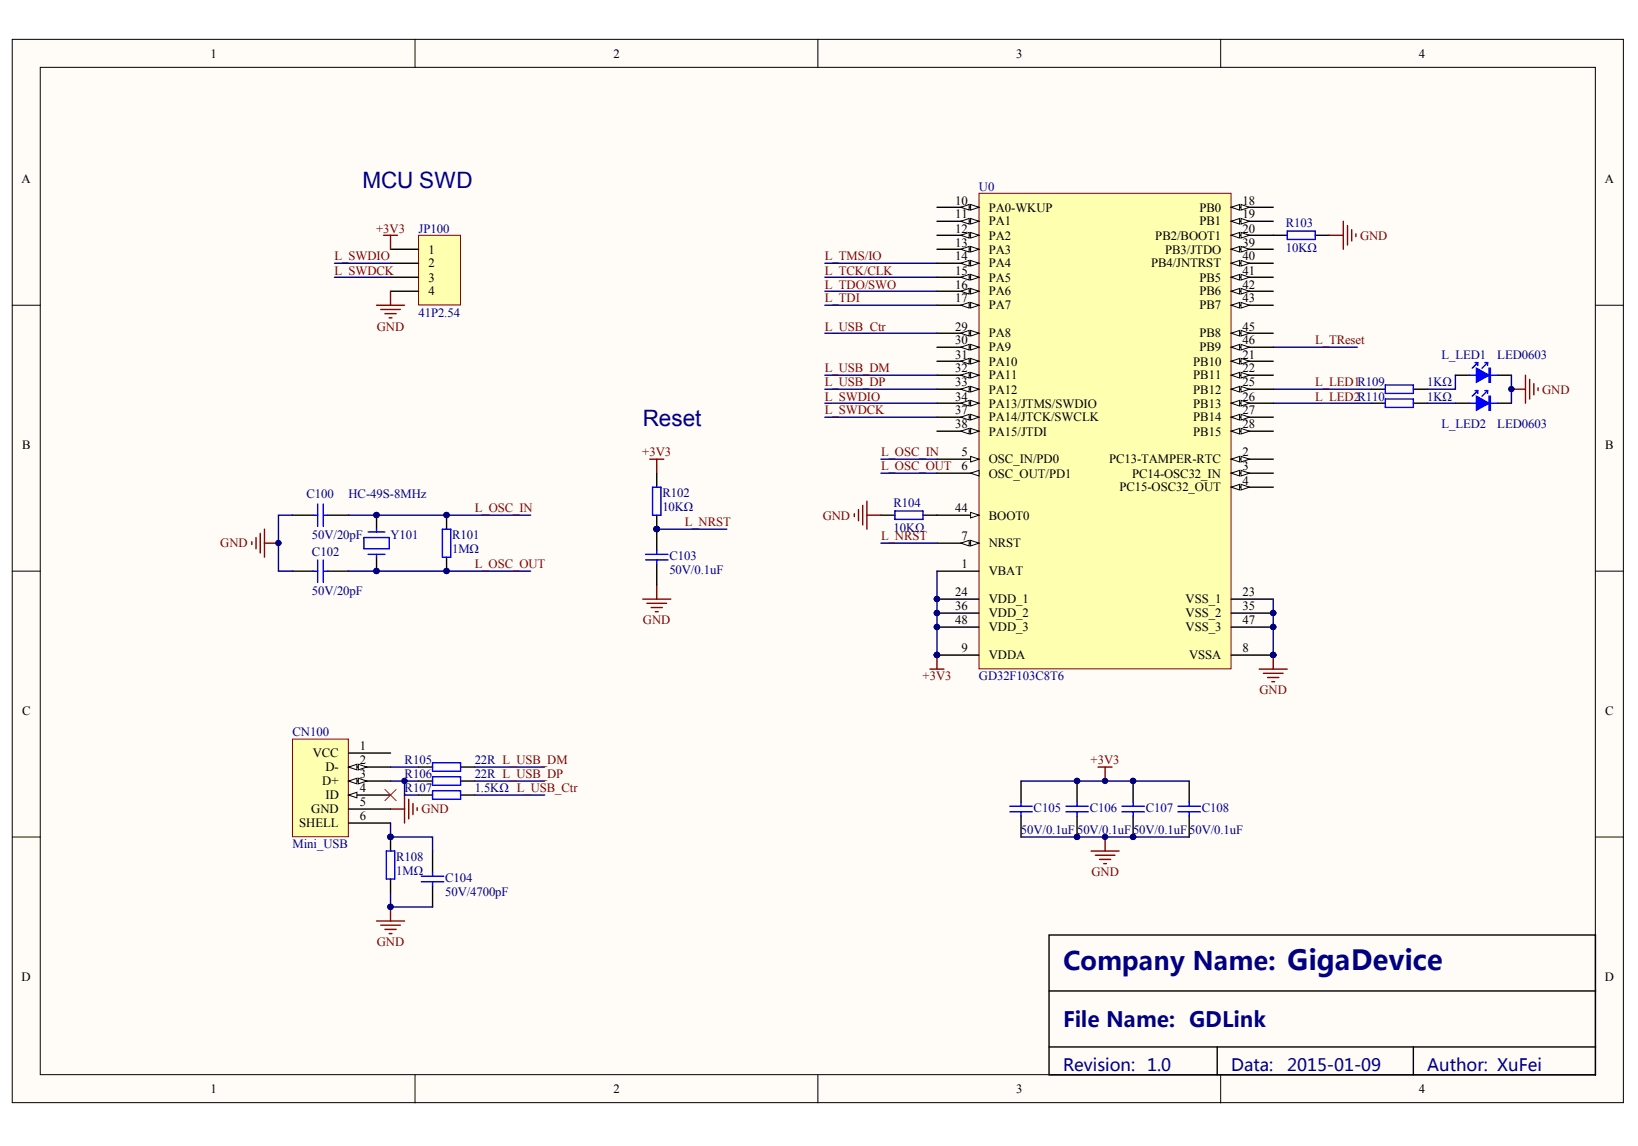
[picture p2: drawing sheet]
<svg xmlns="http://www.w3.org/2000/svg" width="289mm" height="202mm" viewBox="0 0 289 202" stroke-linecap="round" stroke-linejoin="round" font-family="sans-serif">
<defs><g id="words">
<text font-size="4.5" fill="#000080" x="187.5" y="171.1">Company Name: GigaDevice</text>
<g font-size="4" fill="#000080">
<text x="64" y="33.2">MCU SWD</text>
<text x="113.4" y="75.2">Reset</text>
</g>
<text font-size="3.7" fill="#000080" x="187.5" y="181.2">File Name: GDLink</text>
<g font-size="3" fill="#000080">
<text x="187.5" y="188.8">Revision:</text>
<text x="202.3" y="188.8">1.0</text>
<text x="217.2" y="188.8">Data:</text>
<text x="227.1" y="188.8">2015-01-09</text>
<text x="251.7" y="188.8">Author: XuFei</text>
</g>
<g font-size="2.2">
<text x="37.1" y="10.1">1</text>
<text x="108.2" y="10.1">2</text>
<text x="179.2" y="10.1">3</text>
<text x="250.3" y="10.1">4</text>
<text x="3.8" y="32.4">A</text>
<text x="283.1" y="32.4">A</text>
<text x="168.5" y="36.1">10</text>
<text x="168.5" y="38.5">11</text>
<text x="168.5" y="41">12</text>
<text x="174.4" y="37.3">PA0-WKUP</text>
<text x="174.4" y="39.8">PA1</text>
<text x="211.6" y="37.3">PB0</text>
<text x="211.6" y="39.8">PB1</text>
<text x="219.2" y="36.1">18</text>
<text x="219.2" y="38.5">19</text>
<text x="219.2" y="41">20</text>
<text x="75.6" y="44.7">1</text>
<text x="75.6" y="47.2">2</text>
<text x="168.5" y="43.5">13</text>
<text x="168.5" y="45.9">14</text>
<text x="174.4" y="42.3">PA2</text>
<text x="174.4" y="44.7">PA3</text>
<text x="174.4" y="47.2">PA4</text>
<text x="203" y="47.2">PB4/JNTRST</text>
<text x="203.8" y="42.3">PB2/BOOT1</text>
<text x="205.5" y="44.7">PB3/JTDO</text>
<text x="219.2" y="43.5">39</text>
<text x="219.2" y="45.9">40</text>
<text x="75.6" y="49.7">3</text>
<text x="75.6" y="52.1">4</text>
<text x="168.5" y="48.4">15</text>
<text x="168.5" y="50.9">16</text>
<text x="168.5" y="53.3">17</text>
<text x="174.4" y="49.7">PA5</text>
<text x="174.4" y="52.1">PA6</text>
<text x="211.6" y="49.7">PB5</text>
<text x="211.6" y="52.1">PB6</text>
<text x="219.2" y="48.4">41</text>
<text x="219.2" y="50.9">42</text>
<text x="219.2" y="53.3">43</text>
<text x="168.5" y="58.3">29</text>
<text x="174.4" y="54.6">PA7</text>
<text x="174.4" y="59.5">PA8</text>
<text x="211.6" y="54.6">PB7</text>
<text x="211.6" y="59.5">PB8</text>
<text x="219.2" y="58.3">45</text>
<text x="168.5" y="60.8">30</text>
<text x="168.5" y="63.2">31</text>
<text x="168.5" y="65.7">32</text>
<text x="174.4" y="62">PA9</text>
<text x="174.4" y="64.5">PA10</text>
<text x="210.5" y="64.5">PB10</text>
<text x="211.6" y="62">PB9</text>
<text x="219.2" y="60.8">46</text>
<text x="219.2" y="63.2">21</text>
<text x="219.2" y="65.7">22</text>
<text x="168.5" y="68.2">33</text>
<text x="168.5" y="70.7">34</text>
<text x="174.4" y="66.9">PA11</text>
<text x="174.4" y="69.4">PA12</text>
<text x="174.4" y="71.9">PA13/JTMS/SWDIO</text>
<text x="210.5" y="66.9">PB11</text>
<text x="210.5" y="69.4">PB12</text>
<text x="210.5" y="71.9">PB13</text>
<text x="219.2" y="68.2">25</text>
<text x="219.2" y="70.7">26</text>
<text x="168.5" y="73.1">37</text>
<text x="168.5" y="75.6">38</text>
<text x="174.4" y="74.3">PA14/JTCK/SWCLK</text>
<text x="174.4" y="76.8">PA15/JTDI</text>
<text x="210.5" y="74.3">PB14</text>
<text x="210.5" y="76.8">PB15</text>
<text x="219.2" y="73.1">27</text>
<text x="219.2" y="75.6">28</text>
<text x="3.9" y="79.3">B</text>
<text x="169.6" y="80.5">5</text>
<text x="169.6" y="83">6</text>
<text x="174.4" y="81.7">OSC_IN/PD0</text>
<text x="195.6" y="81.7">PC13-TAMPER-RTC</text>
<text x="219.2" y="80.5">2</text>
<text x="219.2" y="83">3</text>
<text x="283.2" y="79.3">B</text>
<text x="174.4" y="84.2">OSC_OUT/PD1</text>
<text x="197.5" y="86.7">PC15-OSC32_OUT</text>
<text x="199.7" y="84.2">PC14-OSC32_IN</text>
<text x="219.2" y="85.5">4</text>
<text x="168.5" y="90.4">44</text>
<text x="169.6" y="95.3">7</text>
<text x="174.4" y="91.6">BOOT0</text>
<text x="169.6" y="100.3">1</text>
<text x="174.4" y="96.5">NRST</text>
<text x="174.4" y="101.5">VBAT</text>
<text x="168.5" y="105.2">24</text>
<text x="168.5" y="107.7">36</text>
<text x="174.4" y="106.4">VDD_1</text>
<text x="209.1" y="106.4">VSS_1</text>
<text x="219.2" y="105.2">23</text>
<text x="219.2" y="107.7">35</text>
<text x="168.5" y="110.1">48</text>
<text x="174.4" y="108.9">VDD_2</text>
<text x="174.4" y="111.4">VDD_3</text>
<text x="209.1" y="108.9">VSS_2</text>
<text x="209.1" y="111.4">VSS_3</text>
<text x="219.2" y="110.1">47</text>
<text x="169.6" y="115.1">9</text>
<text x="174.4" y="116.3">VDDA</text>
<text x="209.8" y="116.3">VSSA</text>
<text x="219.2" y="115.1">8</text>
<text x="3.9" y="126.2">C</text>
<text x="283.2" y="126.2">C</text>
<text x="55.2" y="133.6">VCC</text>
<text x="57.4" y="136.1">D-</text>
<text x="63.5" y="132.3">1</text>
<text x="63.5" y="134.8">2</text>
<text x="63.5" y="137.3">3</text>
<text x="54.9" y="143.5">GND</text>
<text x="56.9" y="138.5">D+</text>
<text x="57.4" y="141">ID</text>
<text x="63.5" y="139.7">4</text>
<text x="63.5" y="142.2">5</text>
<text x="52.8" y="145.9">SHELL</text>
<text x="63.5" y="144.7">6</text>
<text x="3.8" y="173.1">D</text>
<text x="283.1" y="173.1">D</text>
<text x="37.1" y="192.8">1</text>
<text x="108.2" y="192.8">2</text>
<text x="179.2" y="192.8">3</text>
<text x="250.3" y="192.8">4</text>
</g>
<g font-size="2.2" fill="#000080">
<text x="172.7" y="33.6">U0</text>
<text x="73.8" y="41">JP100</text>
<text x="226.8" y="40">R103</text>
<text x="226.8" y="44.5">10KΩ</text>
<text x="73.8" y="55.8">4¡Á1P2.54</text>
<text x="254.2" y="63.2">L_LED1</text>
<text x="264.1" y="63.2">LED0603</text>
<text x="251.7" y="68.2">1KΩ</text>
<text x="251.7" y="70.7">1KΩ</text>
<text x="254.2" y="75.6">L_LED2</text>
<text x="264.1" y="75.6">LED0603</text>
<text x="54.1" y="87.9">C100</text>
<text x="61.5" y="87.9">HC-49S-8MHz</text>
<text x="116.8" y="87.7">R102</text>
<text x="157.6" y="89.4">R104</text>
<text x="55" y="95.1">50V/20pF</text>
<text x="68.9" y="95.1">Y101</text>
<text x="79.8" y="95.1">R101</text>
<text x="116.8" y="90.2">10KΩ</text>
<text x="157.6" y="93.8">10KΩ</text>
<text x="55" y="98">C102</text>
<text x="79.8" y="97.6">1MΩ</text>
<text x="118.1" y="98.8">C103</text>
<text x="118.1" y="101.2">50V/0.1uF</text>
<text x="55" y="105">50V/20pF</text>
<text x="172.7" y="120">GD32F103C8T6</text>
<text x="51.6" y="129.9">CN100</text>
<text x="71.4" y="134.8">R105</text>
<text x="71.4" y="137.3">R106</text>
<text x="83.7" y="134.8">22R L_USB_DM</text>
<text x="83.7" y="137.3">22R L_USB_DP</text>
<text x="71.4" y="139.7">R107</text>
<text x="83.7" y="139.7">1.5KΩ L_USB_Ctr</text>
<text x="182.3" y="143.2">C105</text>
<text x="192.2" y="143.2">C106</text>
<text x="202.1" y="143.2">C107</text>
<text x="212" y="143.2">C108</text>
<text x="51.6" y="149.7">Mini_USB</text>
<text x="180.1" y="147.2">50V/0.1uF</text>
<text x="190" y="147.2">50V/0.1uF50V/0.1uF50V/0.1uF</text>
<text x="69.9" y="151.9">R108</text>
<text x="69.9" y="154.3">1MΩ</text>
<text x="78.5" y="155.6">C104</text>
<text x="78.5" y="158">50V/4700pF</text>
</g>
<g font-size="2.2" fill="#800000">
<text x="66.3" y="41">+3V3</text>
<text x="59" y="45.9">L_SWDIO</text>
<text x="145.5" y="45.9">L_TMS/IO</text>
<text x="239.9" y="42.3">GND</text>
<text x="59" y="48.4">L_SWDCK</text>
<text x="145.5" y="53.3">L_TDI</text>
<text x="145.5" y="50.9">L_TDO/SWO</text>
<text x="145.5" y="48.4">L_TCK/CLK</text>
<text x="66.5" y="58.3">GND</text>
<text x="145.5" y="58.3">L_USB_Ctr</text>
<text x="145.5" y="65.7">L_USB_DM</text>
<text x="232" y="60.8">L_TReset</text>
<text x="145.5" y="68.2">L_USB_DP</text>
<text x="145.5" y="70.7">L_SWDIO</text>
<text x="232" y="68.2">L_LED1R109</text>
<text x="232" y="70.7">L_LED2R110</text>
<text x="272" y="69.4">GND</text>
<text x="145.5" y="73.1">L_SWDCK</text>
<text x="113.3" y="80.5">+3V3</text>
<text x="155.4" y="80.5">L_OSC_IN</text>
<text x="155.4" y="83">L_OSC_OUT</text>
<text x="83.7" y="90.4">L_OSC_IN</text>
<text x="120.8" y="92.9">L_NRST</text>
<text x="145.1" y="91.6">GND</text>
<text x="155.4" y="95.3">L_NRST</text>
<text x="38.9" y="96.5">GND</text>
<text x="83.7" y="100.3">L_OSC_OUT</text>
<text x="113.4" y="110.1">GND</text>
<text x="162.7" y="120">+3V3</text>
<text x="222.2" y="122.5">GND</text>
<text x="192.4" y="134.8">+3V3</text>
<text x="74.3" y="143.5">GND</text>
<text x="192.5" y="154.6">GND</text>
<text x="66.5" y="166.9">GND</text>
</g>
</g></defs>
<g fill="#fffcf8" stroke="#000" stroke-width=".18">
<path d="M2.2 6.9h284.1v187.6h-284.1z"/>
<path d="M7.1 11.9h274.3v177.7h-274.3z"/>
</g>
<path d="M73.2 6.9v5M144.3 6.9v5M215.3 6.9v5M2.2 53.8h4.9M281.4 53.8h5M2.2 100.7h4.9M281.4 100.7h5M2.2 147.6h4.9M281.4 147.6h5M73.2 189.6v4.9M144.3 189.6v4.9M215.3 189.6v4.9" fill="none" stroke="#000" stroke-width=".18"/>
<g fill="none" stroke="#000" stroke-width=".25">
<path d="M51.6 90.9h3.7M57.8 90.9h3.7M66.4 90.9v2.4M66.4 98.3v2.4M78.8 90.9v2.4M78.8 98.3v2.4M115.8 83.5v2.4M115.8 90.9v6.1M115.8 99.5v3.7M155.4 90.9h2.5M162.8 90.9h2.5M51.6 100.7h3.7"/>
<path d="M57.8 100.7h3.7M180.1 137.8v3.7M190 137.8v3.7M199.9 137.8v3.7M209.8 137.8v3.7M180.1 143.9v3.7M190 143.9v3.7M199.9 143.9v3.7M209.8 143.9v3.7M185 164.9h96.4v24.7h-96.4zM185 174.8h96.4M185 184.7h96.4"/>
<path d="M214.7 184.7v4.9M249.3 184.7v4.9"/>
</g>
<path d="M224.6 61.2h14.8M224.6 68.7h17.3M224.6 71.1h17.3M51.6 90.9h-2.5v9.8h2.5M61.5 90.9h32.1M115.8 93.3h12.4M155.4 95.8h9.9M155.4 81h9.9M155.4 83.5h9.9M61.5 100.7h32.1" fill="none" stroke="#000080" stroke-width=".25"/>
<g fill="none" stroke="#00f" stroke-width=".25">
<path d="M55.3 90.9h.7M56 88.9v3.9M56 98.8v3.9M57 90.9h.8M57 88.9v3.9M57 98.8v3.9M64.2 94.8h4.4v2h-4.4zM64.9 93.8h3M64.9 97.8h3M66.4 93.3v.5M66.4 97.8v.5M78 93.3h1.5v5h-1.5z"/>
<path d="M113.9 97.8h3.9M113.9 98.8h3.9M115.1 85.9h1.5v5h-1.5zM115.8 97v.8M115.8 98.8v.7M157.9 90.1h4.9v1.5h-4.9zM55.3 100.7h.7M57 100.7h.8M178.1 142.2h4M178.1 143.2h4M180.1 141.5v.7M180.1 143.2v.7"/>
<path d="M188 142.2h4M188 143.2h4M190 141.5v.7M190 143.2v.7M197.9 142.2h3.9M197.9 143.2h3.9M199.9 141.5v.7M199.9 143.2v.7M207.8 142.2h3.9M207.8 143.2h3.9M209.8 141.5v.7M209.8 143.2v.7"/>
</g>
<g fill="#000080" stroke="#000080" stroke-width=".18">
<circle cx="66.4" cy="100.7" r=".48"/>
<circle cx="66.4" cy="90.8" r=".48"/>
<circle cx="49.1" cy="95.8" r=".48"/>
<circle cx="115.8" cy="93.3" r=".48"/>
<circle cx="190" cy="147.6" r=".48"/>
<circle cx="190" cy="137.7" r=".48"/>
<circle cx="199.9" cy="147.6" r=".48"/>
<circle cx="199.9" cy="137.7" r=".48"/>
<circle cx="78.8" cy="100.7" r=".48"/>
<circle cx="78.8" cy="90.8" r=".48"/>
<circle cx="194.9" cy="147.6" r=".48"/>
<circle cx="194.9" cy="137.7" r=".48"/>
<circle cx="224.6" cy="115.5" r=".48"/>
</g>
<g fill="none" stroke="#800000" stroke-width=".25">
<path d="M44.4 95.6v.5M45.2 94.8v2M45.9 94.1v3.4M46.6 93.3v5M46.6 95.8h2.5M114.6 81h2.5M115.8 81v2.5M150.7 90.6v.5M151.4 89.9v2M152.2 89.1v3.5M152.9 88.4v4.9M152.9 90.9h2.5"/>
<path d="M113.4 105.7h4.9M114.1 106.4h3.5M114.9 107.2h1.9M115.6 107.9h.5M115.8 103.2v2.5M222.1 118h5M222.9 118.8h3.4M223.6 119.5h2M224.6 115.6v2.4M193.7 135.3h2.5M194.9 135.3v2.5M224.3 120.2h.5"/>
<path d="M192.5 150.1h4.9M193.2 150.9h3.5M193.9 151.6h2M194.7 152.3h.5M194.9 147.6v2.5"/>
</g>
<path d="M73.8 41.5h7.4v12.3h-7.4z" fill="#ffffb0" stroke="#800000" stroke-width=".18"/>
<path d="M68.9 44h4.9M68.9 46.4h4.9M68.9 48.9h4.9M68.9 51.4h4.9" fill="none" stroke="#000" stroke-width=".25"/>
<path d="M66.4 53.8h5M67.2 54.6h3.4M67.7 41.5h2.4M67.9 55.3h2M68.6 56.1h.5M68.9 41.5v2.5M68.9 51.4v2.4M164 118h2.5M165.3 115.6v2.4" fill="none" stroke="#800000" stroke-width=".25"/>
<path d="M59 46.4h9.9M59 48.9h9.9M145.5 46.4h19.8M145.5 48.9h19.8M145.5 51.4h19.8M145.5 53.8h19.8M145.5 73.6h19.8M145.5 71.1h19.8M145.5 66.2h19.8M145.5 68.7h19.8M180.1 137.8h29.7M180.1 147.6h29.7" fill="none" stroke="#000080" stroke-width=".25"/>
<circle cx="165.3" cy="115.5" r=".48" fill="#000080" stroke="#000080" stroke-width=".18"/>
<path d="M172.7 34.1h44.4v83.9h-44.4z" fill="#ffffb0" stroke="#800000" stroke-width=".18"/>
<path d="M165.3 90.9h7.4" fill="none" stroke="#000" stroke-width=".25"/>
<path d="M171.2 90.4l1.5 .5-1.5 .5z" fill="#fffcf8" stroke="#000" stroke-width=".18"/>
<path d="M165.3 95.8h7.4" fill="none" stroke="#000" stroke-width=".25"/>
<g fill="#fffcf8" stroke="#000" stroke-width=".18">
<path d="M171.2 95.3l1.5 .5-1.5 .5z"/>
<path d="M169.5 95.8l1.5-.5v1z"/>
</g>
<path d="M165.3 81h7.4" fill="none" stroke="#000" stroke-width=".25"/>
<path d="M171.2 80.5l1.5 .5-1.5 .5z" fill="#fffcf8" stroke="#000" stroke-width=".18"/>
<path d="M165.3 83.5h7.4" fill="none" stroke="#000" stroke-width=".25"/>
<path d="M171.2 83.5l1.5-.5v1z" fill="#fffcf8" stroke="#000" stroke-width=".18"/>
<path d="M165.3 36.6h7.4" fill="none" stroke="#000" stroke-width=".25"/>
<g fill="#fffcf8" stroke="#000" stroke-width=".18">
<path d="M171.2 36.1l1.5 .5-1.5 .5z"/>
<path d="M169.5 36.6l1.5-.5v1z"/>
</g>
<path d="M165.3 39h7.4" fill="none" stroke="#000" stroke-width=".25"/>
<g fill="#fffcf8" stroke="#000" stroke-width=".18">
<path d="M171.2 38.5l1.5 .5-1.5 .5z"/>
<path d="M169.5 39l1.5-.5v1z"/>
</g>
<path d="M165.3 41.5h7.4" fill="none" stroke="#000" stroke-width=".25"/>
<g fill="#fffcf8" stroke="#000" stroke-width=".18">
<path d="M171.2 41l1.5 .5-1.5 .5z"/>
<path d="M169.5 41.5l1.5-.5v1z"/>
</g>
<path d="M165.3 44h7.4" fill="none" stroke="#000" stroke-width=".25"/>
<g fill="#fffcf8" stroke="#000" stroke-width=".18">
<path d="M171.2 43.5l1.5 .5-1.5 .5z"/>
<path d="M169.5 44l1.5-.5v1z"/>
</g>
<path d="M165.3 46.4h7.4" fill="none" stroke="#000" stroke-width=".25"/>
<g fill="#fffcf8" stroke="#000" stroke-width=".18">
<path d="M171.2 45.9l1.5 .5-1.5 .5z"/>
<path d="M169.5 46.4l1.5-.5v1z"/>
</g>
<path d="M165.3 48.9h7.4" fill="none" stroke="#000" stroke-width=".25"/>
<g fill="#fffcf8" stroke="#000" stroke-width=".18">
<path d="M171.2 48.4l1.5 .5-1.5 .5z"/>
<path d="M169.5 48.9l1.5-.5v1z"/>
</g>
<path d="M165.3 51.4h7.4" fill="none" stroke="#000" stroke-width=".25"/>
<g fill="#fffcf8" stroke="#000" stroke-width=".18">
<path d="M171.2 50.9l1.5 .5-1.5 .5z"/>
<path d="M169.5 51.4l1.5-.5v1z"/>
</g>
<path d="M165.3 53.8h7.4" fill="none" stroke="#000" stroke-width=".25"/>
<g fill="#fffcf8" stroke="#000" stroke-width=".18">
<path d="M171.2 53.3l1.5 .5-1.5 .5z"/>
<path d="M169.5 53.8l1.5-.5v1z"/>
</g>
<path d="M165.3 58.8h7.4" fill="none" stroke="#000" stroke-width=".25"/>
<g fill="#fffcf8" stroke="#000" stroke-width=".18">
<path d="M171.2 58.3l1.5 .5-1.5 .5z"/>
<path d="M169.5 58.8l1.5-.5v1z"/>
</g>
<path d="M165.3 61.2h7.4" fill="none" stroke="#000" stroke-width=".25"/>
<g fill="#fffcf8" stroke="#000" stroke-width=".18">
<path d="M171.2 60.8l1.5 .4-1.5 .5z"/>
<path d="M169.5 61.2l1.5-.4v.9z"/>
</g>
<path d="M165.3 63.7h7.4" fill="none" stroke="#000" stroke-width=".25"/>
<g fill="#fffcf8" stroke="#000" stroke-width=".18">
<path d="M171.2 63.2l1.5 .5-1.5 .5z"/>
<path d="M169.5 63.7l1.5-.5v1z"/>
</g>
<path d="M165.3 66.2h7.4" fill="none" stroke="#000" stroke-width=".25"/>
<g fill="#fffcf8" stroke="#000" stroke-width=".18">
<path d="M171.2 65.7l1.5 .5-1.5 .5z"/>
<path d="M169.5 66.2l1.5-.5v1z"/>
</g>
<path d="M165.3 68.7h7.4" fill="none" stroke="#000" stroke-width=".25"/>
<g fill="#fffcf8" stroke="#000" stroke-width=".18">
<path d="M171.2 68.2l1.5 .5-1.5 .4z"/>
<path d="M169.5 68.7l1.5-.5v.9z"/>
</g>
<path d="M165.3 71.1h7.4" fill="none" stroke="#000" stroke-width=".25"/>
<g fill="#fffcf8" stroke="#000" stroke-width=".18">
<path d="M171.2 70.6l1.5 .5-1.5 .5z"/>
<path d="M169.5 71.1l1.5-.5v1z"/>
</g>
<path d="M165.3 73.6h7.4" fill="none" stroke="#000" stroke-width=".25"/>
<g fill="#fffcf8" stroke="#000" stroke-width=".18">
<path d="M171.2 73.1l1.5 .5-1.5 .5z"/>
<path d="M169.5 73.6l1.5-.5v1z"/>
</g>
<path d="M165.3 76.1h7.4" fill="none" stroke="#000" stroke-width=".25"/>
<g fill="#fffcf8" stroke="#000" stroke-width=".18">
<path d="M171.2 75.6l1.5 .5-1.5 .5z"/>
<path d="M169.5 76.1l1.5-.5v1z"/>
</g>
<path d="M217.2 36.6h7.4" fill="none" stroke="#000" stroke-width=".25"/>
<g fill="#fffcf8" stroke="#000" stroke-width=".18">
<path d="M217.2 36.6l1.5-.5v1z"/>
<path d="M218.9 36.1l1.5 .5-1.5 .5z"/>
</g>
<path d="M217.2 39h7.4" fill="none" stroke="#000" stroke-width=".25"/>
<g fill="#fffcf8" stroke="#000" stroke-width=".18">
<path d="M217.2 39l1.5-.5v1z"/>
<path d="M218.9 38.5l1.5 .5-1.5 .5z"/>
</g>
<path d="M217.2 41.5h7.4" fill="none" stroke="#000" stroke-width=".25"/>
<g fill="#fffcf8" stroke="#000" stroke-width=".18">
<path d="M217.2 41.5l1.5-.5v1z"/>
<path d="M218.9 41l1.5 .5-1.5 .5z"/>
</g>
<path d="M217.2 44h7.4" fill="none" stroke="#000" stroke-width=".25"/>
<g fill="#fffcf8" stroke="#000" stroke-width=".18">
<path d="M217.2 44l1.5-.5v1z"/>
<path d="M218.9 43.5l1.5 .5-1.5 .5z"/>
</g>
<path d="M217.2 46.4h7.4" fill="none" stroke="#000" stroke-width=".25"/>
<g fill="#fffcf8" stroke="#000" stroke-width=".18">
<path d="M217.2 46.4l1.5-.5v1z"/>
<path d="M218.9 45.9l1.5 .5-1.5 .5z"/>
</g>
<path d="M217.2 48.9h7.4" fill="none" stroke="#000" stroke-width=".25"/>
<g fill="#fffcf8" stroke="#000" stroke-width=".18">
<path d="M217.2 48.9l1.5-.5v1z"/>
<path d="M218.9 48.4l1.5 .5-1.5 .5z"/>
</g>
<path d="M217.2 51.4h7.4" fill="none" stroke="#000" stroke-width=".25"/>
<g fill="#fffcf8" stroke="#000" stroke-width=".18">
<path d="M217.2 51.4l1.5-.5v1z"/>
<path d="M218.9 50.9l1.5 .5-1.5 .5z"/>
</g>
<path d="M217.2 53.8h7.4" fill="none" stroke="#000" stroke-width=".25"/>
<g fill="#fffcf8" stroke="#000" stroke-width=".18">
<path d="M217.2 53.8l1.5-.5v1z"/>
<path d="M218.9 53.3l1.5 .5-1.5 .5z"/>
</g>
<path d="M217.2 58.8h7.4" fill="none" stroke="#000" stroke-width=".25"/>
<g fill="#fffcf8" stroke="#000" stroke-width=".18">
<path d="M217.2 58.8l1.5-.5v1z"/>
<path d="M218.9 58.3l1.5 .5-1.5 .5z"/>
</g>
<path d="M217.2 61.2h7.4" fill="none" stroke="#000" stroke-width=".25"/>
<g fill="#fffcf8" stroke="#000" stroke-width=".18">
<path d="M217.2 61.2l1.5-.4v.9z"/>
<path d="M218.9 60.8l1.5 .4-1.5 .5z"/>
</g>
<path d="M217.2 63.7h7.4" fill="none" stroke="#000" stroke-width=".25"/>
<g fill="#fffcf8" stroke="#000" stroke-width=".18">
<path d="M217.2 63.7l1.5-.5v1z"/>
<path d="M218.9 63.2l1.5 .5-1.5 .5z"/>
</g>
<path d="M217.2 66.2h7.4" fill="none" stroke="#000" stroke-width=".25"/>
<g fill="#fffcf8" stroke="#000" stroke-width=".18">
<path d="M217.2 66.2l1.5-.5v1z"/>
<path d="M218.9 65.7l1.5 .5-1.5 .5z"/>
</g>
<path d="M217.2 68.7h7.4" fill="none" stroke="#000" stroke-width=".25"/>
<g fill="#fffcf8" stroke="#000" stroke-width=".18">
<path d="M217.2 68.7l1.5-.5v.9z"/>
<path d="M218.9 68.2l1.5 .5-1.5 .4z"/>
</g>
<path d="M217.2 71.1h7.4" fill="none" stroke="#000" stroke-width=".25"/>
<g fill="#fffcf8" stroke="#000" stroke-width=".18">
<path d="M217.2 71.1l1.5-.5v1z"/>
<path d="M218.9 70.6l1.5 .5-1.5 .5z"/>
</g>
<path d="M217.2 73.6h7.4" fill="none" stroke="#000" stroke-width=".25"/>
<g fill="#fffcf8" stroke="#000" stroke-width=".18">
<path d="M217.2 73.6l1.5-.5v1z"/>
<path d="M218.9 73.1l1.5 .5-1.5 .5z"/>
</g>
<path d="M217.2 76.1h7.4" fill="none" stroke="#000" stroke-width=".25"/>
<g fill="#fffcf8" stroke="#000" stroke-width=".18">
<path d="M217.2 76.1l1.5-.5v1z"/>
<path d="M218.9 75.6l1.5 .5-1.5 .5z"/>
</g>
<path d="M217.2 81h7.4" fill="none" stroke="#000" stroke-width=".25"/>
<g fill="#fffcf8" stroke="#000" stroke-width=".18">
<path d="M217.2 81l1.5-.5v1z"/>
<path d="M218.9 80.5l1.5 .5-1.5 .5z"/>
</g>
<path d="M217.2 83.5h7.4" fill="none" stroke="#000" stroke-width=".25"/>
<g fill="#fffcf8" stroke="#000" stroke-width=".18">
<path d="M217.2 83.5l1.5-.5v1z"/>
<path d="M218.9 83l1.5 .5-1.5 .5z"/>
</g>
<path d="M217.2 85.9h7.4" fill="none" stroke="#000" stroke-width=".25"/>
<g fill="#fffcf8" stroke="#000" stroke-width=".18">
<path d="M217.2 85.9l1.5-.5v1z"/>
<path d="M218.9 85.4l1.5 .5-1.5 .5z"/>
</g>
<g fill="none" stroke="#000" stroke-width=".25">
<path d="M224.6 41.5h2.5M232 41.5h2.5M241.9 71.1h2.5M241.9 68.7h2.5M249.3 71.1h2.5M249.3 68.7h2.5M256.7 66.2h2.5M256.7 71.1h2.5M264.1 66.2h2.5M264.1 71.1h2.5M165.3 100.7h7.4M165.3 105.7h7.4"/>
<path d="M165.3 108.1h7.4M165.3 110.6h7.4M165.3 115.6h7.4M217.2 105.7h7.4M217.2 108.1h7.4M217.2 110.6h7.4M217.2 115.6h7.4M73.8 135.3h2.5M73.8 137.8h2.5M81.2 135.3h2.5M81.2 137.8h2.5M68.9 147.6v2.5"/>
<path d="M68.9 155v2.5M73.8 140.2h2.5M76.3 150.1v3.7M76.3 156.3v3.7M81.2 140.2h2.5"/>
</g>
<g fill="#000080" stroke="#000080" stroke-width=".18">
<circle cx="165.3" cy="105.7" r=".48"/>
<circle cx="165.3" cy="108.1" r=".48"/>
<circle cx="165.3" cy="110.6" r=".48"/>
<circle cx="165.3" cy="115.5" r=".48"/>
<circle cx="224.6" cy="108.1" r=".48"/>
<circle cx="224.6" cy="110.6" r=".48"/>
<circle cx="224.6" cy="115.5" r=".48"/>
<circle cx="266.6" cy="68.6" r=".48"/>
<circle cx="68.9" cy="147.6" r=".48"/>
<circle cx="68.9" cy="160" r=".48"/>
<circle cx="71.4" cy="137.7" r=".48"/>
</g>
<g fill="none" stroke="#000080" stroke-width=".25">
<path d="M145.5 58.8h19.8M251.8 71.1h4.9M256.7 66.2v2.5h-4.9M266.6 66.2v4.9M165.3 100.7v14.9M224.6 105.7v9.9M68.9 135.3h4.9M68.9 137.8h4.9M71.4 137.8v2.4h2.4M83.7 135.3h12.4M83.7 137.8h12.4M68.9 157.5v2.5h7.4"/>
<path d="M83.7 140.2h12.4"/>
</g>
<g fill="#00f" stroke="#00f" stroke-width=".25">
<path d="M260.4 65l2.2 1.2-2.2 1.2z"/>
<path d="M260.4 69.9l2.2 1.2-2.2 1.3z"/>
<path d="M262.6 65h.3v2.4h-.3z" fill-rule="evenodd"/>
<path d="M262.6 69.9h.3v2.5h-.3z" fill-rule="evenodd"/>
</g>
<g fill="none" stroke="#00f" stroke-width=".25">
<path d="M227.1 40.8h4.9v1.4h-4.9zM244.4 67.9h4.9v1.5h-4.9zM244.4 70.4h4.9v1.5h-4.9zM259.2 66.2h1.2M259.2 71.1h1.2M260.2 64h.5M260.2 68.9h.5M260.7 64l-1 1M260.7 64v.5M260.7 68.9v.5M260.7 68.9l-1 1M261.9 64h.5"/>
<path d="M261.9 68.9h.5M262.4 64l-1 1M262.4 64v.5M262.4 68.9v.5M262.4 68.9l-1 1M262.9 66.2h1.2M262.9 71.1h1.2M76.3 134.6h4.9v1.4h-4.9zM76.3 137h4.9v1.5h-4.9zM76.3 139.5h4.9v1.5h-4.9zM68.1 150.1h1.5v4.9h-1.5zM74.3 154.6h4"/>
<path d="M74.3 155.5h4M76.3 153.8v.8M76.3 155.5v.8"/>
</g>
<g fill="none" stroke="#800000" stroke-width=".25">
<path d="M236.9 39v5M237.7 39.8v3.4M234.5 41.5h2.4M238.4 40.5v2M239.2 41.3v.4M266.6 68.7h2.5M269.1 66.2v4.9M269.8 66.9v3.5M270.6 67.7v1.9M271.3 68.4v.5M68.9 142.7h2.5M68.9 160v2.5"/>
<path d="M71.4 140.2v5M72.1 141v3.4M72.8 141.7v2M73.6 142.5v.5M66.4 162.5h5M67.2 163.2h3.4M67.9 163.9h2M68.6 164.7h.5"/>
</g>
<path d="M51.6 130.4h9.8v17.2h-9.8z" fill="#ffffb0" stroke="#800000" stroke-width=".18"/>
<path d="M61.5 132.8h7.4M61.5 135.3h7.4" fill="none" stroke="#000" stroke-width=".25"/>
<g fill="#fffcf8" stroke="#000" stroke-width=".18">
<path d="M61.5 135.3l1.5-.5v1z"/>
<path d="M63.2 134.8l1.5 .5-1.5 .5z"/>
</g>
<path d="M61.5 137.8h7.4" fill="none" stroke="#000" stroke-width=".25"/>
<g fill="#fffcf8" stroke="#000" stroke-width=".18">
<path d="M61.5 137.8l1.5-.5v1z"/>
<path d="M63.2 137.3l1.5 .5-1.5 .5z"/>
</g>
<path d="M61.5 140.2h7.4" fill="none" stroke="#000" stroke-width=".25"/>
<path d="M61.5 140.2l1.5-.5v1z" fill="#fffcf8" stroke="#000" stroke-width=".18"/>
<path d="M61.5 142.7h7.4M61.5 145.2h7.4" fill="none" stroke="#000" stroke-width=".25"/>
<path d="M68.9 145.2v2.4h7.4v2.5" fill="none" stroke="#000080" stroke-width=".25"/>
<circle cx="68.9" cy="147.6" r=".48" fill="#000080" stroke="#000080" stroke-width=".18"/>
<path d="M67.9 139.3l2 1.9M69.9 139.3l-2 1.9" fill="none" stroke="#f00" stroke-width=".18"/>
<use href="#words"/>
</svg>
